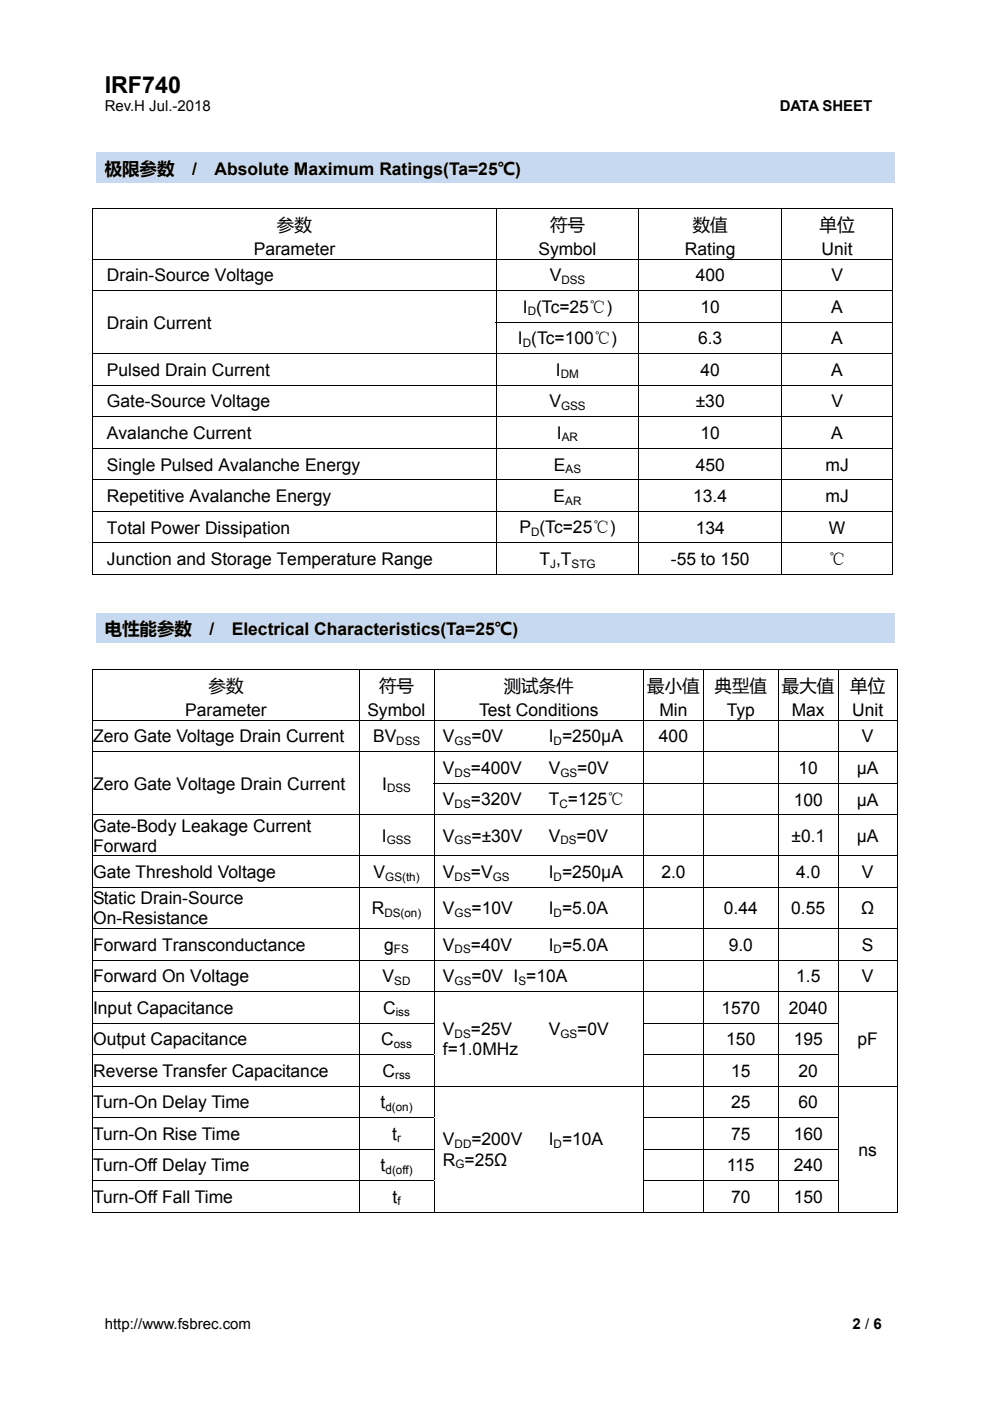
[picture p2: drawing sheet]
<svg xmlns="http://www.w3.org/2000/svg" width="210mm" height="297mm" viewBox="0 0 210 297" stroke-linecap="round" stroke-linejoin="round" font-family="sans-serif">
<defs><g id="words">
<text font-size="4.9" x="22.2" y="19.6">IRF740</text>
<g font-size="3.7">
<text x="22.2" y="37.1">极限参数</text>
<text x="40.7" y="37.1">/</text>
<text x="45.5" y="37.1">Absolute Maximum Ratings(Ta=25℃)</text>
<text x="58.7" y="48.9">参数</text>
<text x="116.7" y="48.9">符号</text>
<text x="146.9" y="48.9">数值</text>
<text x="173.8" y="48.9">单位</text>
<text x="22.7" y="59.6">Drain-Source Voltage</text>
<text x="53.8" y="54.1">Parameter</text>
<text x="114.2" y="54.1">Symbol</text>
<text x="116.6" y="59.6">V</text>
<text x="145.3" y="54.1">Rating</text>
<text x="147.6" y="59.6">400</text>
<text x="174.3" y="54.1">Unit</text>
<text x="176.3" y="59.6">V</text>
<text x="22.7" y="69.7">Drain Current</text>
<text x="110.9" y="66.3">I (Tc=25℃)</text>
<text x="148.6" y="66.3">10</text>
<text x="176.3" y="66.3">A</text>
<text x="109.9" y="73">I (Tc=100℃)</text>
<text x="148.1" y="73">6.3</text>
<text x="176.3" y="73">A</text>
<text x="22.7" y="79.7">Pulsed Drain Current</text>
<text x="117.9" y="79.7">I</text>
<text x="148.6" y="79.7">40</text>
<text x="176.3" y="79.7">A</text>
<text x="22.7" y="86.4">Gate-Source Voltage</text>
<text x="116.5" y="86.4">V</text>
<text x="147.6" y="86.4">±30</text>
<text x="176.3" y="86.4">V</text>
<text x="22.7" y="93.1">Avalanche Current</text>
<text x="118.1" y="93.1">I</text>
<text x="148.6" y="93.1">10</text>
<text x="176.3" y="93.1">A</text>
<text x="22.7" y="99.8">Single Pulsed Avalanche Energy</text>
<text x="117.5" y="99.8">E</text>
<text x="147.6" y="99.8">450</text>
<text x="175.1" y="99.8">mJ</text>
<text x="22.7" y="106.4">Repetitive Avalanche Energy</text>
<text x="117.4" y="106.4">E</text>
<text x="147" y="106.4">13.4</text>
<text x="175.1" y="106.4">mJ</text>
<text x="22.7" y="113.1">Total Power Dissipation</text>
<text x="110.2" y="113.1">P (Tc=25℃)</text>
<text x="147.6" y="113.1">134</text>
<text x="175.8" y="113.1">W</text>
<text x="22.7" y="119.8">Junction and Storage Temperature Range</text>
<text x="114.4" y="119.8">T ,T</text>
<text x="142.3" y="119.8">-55 to 150</text>
<text x="175.7" y="119.8">℃</text>
<text x="22.2" y="134.6">电性能参数</text>
<text x="44.4" y="134.6">/</text>
<text x="49.2" y="134.6">Electrical Characteristics(Ta=25℃)</text>
<text x="44.2" y="146.7">参数</text>
<text x="80.4" y="146.7">符号</text>
<text x="106.9" y="146.7">测试条件</text>
<text x="137.3" y="146.7">最小值</text>
<text x="151.6" y="146.7">典型值</text>
<text x="165.9" y="146.7">最大值</text>
<text x="180.3" y="146.7">单位</text>
<text x="39.3" y="151.8">Parameter</text>
<text x="77.9" y="151.8">Symbol</text>
<text x="101.6" y="151.8">Test Conditions</text>
<text x="139.8" y="151.8">Min</text>
<text x="154.1" y="151.8">Typ</text>
<text x="167.9" y="151.8">Max</text>
<text x="180.8" y="151.8">Unit</text>
<text x="19.7" y="157.4">Zero Gate Voltage Drain Current</text>
<text x="79.1" y="157.4">BV</text>
<text x="94" y="157.4">V</text>
<text x="100" y="157.4">=0V</text>
<text x="116.4" y="157.4">I =250μA</text>
<text x="139.8" y="157.4">400</text>
<text x="182.8" y="157.4">V</text>
<text x="19.7" y="167.4">Zero Gate Voltage Drain Current</text>
<text x="81.1" y="167.4">I</text>
<text x="94" y="164.1">V</text>
<text x="99.9" y="164.1">=400V</text>
<text x="116.4" y="164.1">V</text>
<text x="122.4" y="164.1">=0V</text>
<text x="169.4" y="164.1">10</text>
<text x="181.7" y="164.1">μA</text>
<text x="94" y="170.8">V</text>
<text x="99.9" y="170.8">=320V</text>
<text x="116.4" y="170.8">T =125℃</text>
<text x="168.3" y="170.8">100</text>
<text x="181.7" y="170.8">μA</text>
<text x="19.7" y="176.3">Gate-Body Leakage Current</text>
<text x="81" y="178.5">I</text>
<text x="94" y="178.5">V</text>
<text x="100" y="178.5">=±30V</text>
<text x="116.4" y="178.5">V</text>
<text x="122.3" y="178.5">=0V</text>
<text x="167.9" y="178.5">±0.1</text>
<text x="181.7" y="178.5">μA</text>
<text x="19.7" y="180.6">Forward</text>
<text x="19.7" y="186.2">Gate Threshold Voltage</text>
<text x="19.7" y="191.7">Static Drain-Source</text>
<text x="79.2" y="186.2">V</text>
<text x="94" y="186.2">V</text>
<text x="99.9" y="186.2">=V</text>
<text x="116.4" y="186.2">I =250μA</text>
<text x="140.3" y="186.2">2.0</text>
<text x="168.9" y="186.2">4.0</text>
<text x="182.8" y="186.2">V</text>
<text x="19.7" y="196">On-Resistance</text>
<text x="78.9" y="193.9">R</text>
<text x="94" y="193.9">V</text>
<text x="100" y="193.9">=10V</text>
<text x="116.4" y="193.9">I =5.0A</text>
<text x="153.5" y="193.9">0.44</text>
<text x="167.8" y="193.9">0.55</text>
<text x="182.7" y="193.9">Ω</text>
<text x="19.7" y="201.5">Forward Transconductance</text>
<text x="81.5" y="201.5">g</text>
<text x="94" y="201.5">V</text>
<text x="99.9" y="201.5">=40V</text>
<text x="116.4" y="201.5">I =5.0A</text>
<text x="154.6" y="201.5">9.0</text>
<text x="182.8" y="201.5">S</text>
<text x="19.7" y="208.2">Forward On Voltage</text>
<text x="81.2" y="208.2">V</text>
<text x="94" y="208.2">V</text>
<text x="100" y="208.2">=0V I =10A</text>
<text x="168.9" y="208.2">1.5</text>
<text x="182.8" y="208.2">V</text>
<text x="19.7" y="214.9">Input Capacitance</text>
<text x="81.3" y="214.9">C</text>
<text x="153" y="214.9">1570</text>
<text x="167.3" y="214.9">2040</text>
<text x="19.7" y="221.6">Output Capacitance</text>
<text x="80.9" y="221.6">C</text>
<text x="94" y="219.5">V</text>
<text x="99.9" y="219.5">=25V</text>
<text x="116.4" y="219.5">V</text>
<text x="122.4" y="219.5">=0V</text>
<text x="154.1" y="221.6">150</text>
<text x="168.3" y="221.6">195</text>
<text x="181.9" y="221.6">pF</text>
<text x="94" y="223.7">f=1.0MHz</text>
<text x="19.7" y="228.3">Reverse Transfer Capacitance</text>
<text x="81.1" y="228.3">C</text>
<text x="155.1" y="228.3">15</text>
<text x="169.4" y="228.3">20</text>
<text x="19.7" y="235">Turn-On Delay Time</text>
<text x="80.7" y="235">t</text>
<text x="155.1" y="235">25</text>
<text x="169.4" y="235">60</text>
<text x="19.7" y="241.7">Turn-On Rise Time</text>
<text x="83.2" y="241.7">t</text>
<text x="94" y="242.9">V</text>
<text x="100" y="242.9">=200V</text>
<text x="116.4" y="242.9">I =10A</text>
<text x="155.1" y="241.7">75</text>
<text x="168.3" y="241.7">160</text>
<text x="182.1" y="245">ns</text>
<text x="19.7" y="248.3">Turn-Off Delay Time</text>
<text x="80.7" y="248.3">t</text>
<text x="94" y="247.1">R =25Ω</text>
<text x="154.2" y="248.3">115</text>
<text x="168.3" y="248.3">240</text>
<text x="19.7" y="255">Turn-Off Fall Time</text>
<text x="83.3" y="255">t</text>
<text x="155.1" y="255">70</text>
<text x="168.3" y="255">150</text>
</g>
<g font-size="3.2">
<text x="22.2" y="23.6">Rev.H Jul.-2018</text>
<text x="165.4" y="23.6">DATA SHEET</text>
<text x="22.2" y="281.7">http://www.fsbrec.com</text>
<text x="180.8" y="281.7">2 / 6</text>
</g>
<g font-size="2.5">
<text x="119.1" y="60.2">DSS</text>
<text x="111.9" y="66.8">D</text>
<text x="110.9" y="73.5">D</text>
<text x="119" y="80.2">DM</text>
<text x="119" y="86.9">GSS</text>
<text x="119.2" y="93.6">AR</text>
<text x="120" y="100.3">AS</text>
<text x="119.9" y="107">AR</text>
<text x="112.6" y="113.6">D</text>
<text x="116.7" y="120.3">J</text>
<text x="121.2" y="120.3">STG</text>
<text x="84.1" y="157.9">DSS</text>
<text x="96.4" y="157.9">GS</text>
<text x="117.4" y="157.9">D</text>
<text x="82.1" y="168">DSS</text>
<text x="96.4" y="164.6">DS</text>
<text x="118.9" y="164.6">GS</text>
<text x="96.4" y="171.3">DS</text>
<text x="118.7" y="171.3">C</text>
<text x="82" y="179">GSS</text>
<text x="96.4" y="179">GS</text>
<text x="118.9" y="179">DS</text>
<text x="81.7" y="186.7">GS(th)</text>
<text x="96.4" y="186.7">DS</text>
<text x="104.5" y="186.7">GS</text>
<text x="117.4" y="186.7">D</text>
<text x="81.5" y="194.4">DS(on)</text>
<text x="96.4" y="194.4">GS</text>
<text x="117.4" y="194.4">D</text>
<text x="83.6" y="202.1">FS</text>
<text x="96.4" y="202.1">DS</text>
<text x="117.4" y="202.1">D</text>
<text x="83.6" y="208.8">SD</text>
<text x="96.4" y="208.8">GS</text>
<text x="110" y="208.8">S</text>
<text x="83.9" y="215.5">iss</text>
<text x="96.4" y="220">DS</text>
<text x="118.9" y="220">GS</text>
<text x="83.5" y="222.1">oss</text>
<text x="83.8" y="228.8">rss</text>
<text x="81.7" y="235.5">d(on)</text>
<text x="84.2" y="242.2">r</text>
<text x="96.4" y="243.4">DD</text>
<text x="117.4" y="243.4">D</text>
<text x="81.8" y="248.9">d(off)</text>
<text x="96.6" y="247.6">G</text>
<text x="84.3" y="255.6">f</text>
</g>
</g></defs>
<g fill="#000">
<path d="M19.6 44.1h.2v.2h-.2zM189.3 44.1h.1v.2h-.1zM19.6 68.2h.2v.2h-.2zM189.3 121.7h.1v.2h-.1zM19.6 141.9h.2v.1h-.2zM190.2 141.9h.2v.1h-.2zM19.6 166h.2v.2h-.2zM76.1 166h.2v.2h-.2zM190.2 216.8h.2v.2h-.2zM190.2 223.5h.2v.2h-.2zM190.2 236.9h.2v.1h-.2zM190.2 243.6h.2v.1h-.2z"/>
<path d="M190.2 250.3h.2v.1h-.2zM190.2 256.9h.2v.2h-.2z"/>
</g>
<g fill="none" stroke="#000" stroke-width=".21">
<path d="M19.6 44.2h169.8M19.6 54.9h169.8M19.7 44.3v10.6M19.7 55v6.6M105.2 44.3v10.6M105.2 55v6.6M135.5 44.3v10.6M135.5 55v6.6M165.8 44.3v10.6M165.8 55v6.6M189.3 44.3v10.6M189.3 55v6.6"/>
<path d="M19.6 61.6h169.8M19.6 75h169.8M19.7 61.7v6.5M19.7 68.4v6.5M19.7 75.1v6.5M105.1 68.3h84.3M105.2 61.7v6.5M105.2 68.4v6.5M105.2 75.1v6.5M135.5 61.7v6.5M135.5 68.4v6.5M135.5 75.1v6.5"/>
<path d="M165.8 61.7v6.5M165.8 68.4v6.5M165.8 75.1v6.5M189.3 61.7v6.5M189.3 68.4v6.5M189.3 75.1v6.5M19.6 81.7h169.8M19.6 88.4h169.8M19.6 95.1h169.8M19.7 81.8v6.5M19.7 88.5v6.5M19.7 95.1v6.6"/>
<path d="M105.2 81.8v6.5M105.2 88.5v6.5M105.2 95.1v6.6M135.5 81.8v6.5M135.5 88.5v6.5M135.5 95.1v6.6M165.8 81.8v6.5M165.8 88.5v6.5M165.8 95.1v6.6M189.3 81.8v6.5M189.3 88.5v6.5M189.3 95.1v6.6"/>
<path d="M19.6 101.7h169.8M19.6 108.4h169.8M19.6 115.1h169.8M19.7 101.8v6.6M19.7 108.5v6.5M19.7 115.2v6.7M105.2 101.8v6.6M105.2 108.5v6.5M105.2 115.2v6.7M135.5 101.8v6.6M135.5 108.5v6.5M135.5 115.2v6.7"/>
<path d="M165.8 101.8v6.6M165.8 108.5v6.5M165.8 115.2v6.7M189.3 101.8v6.6M189.3 108.5v6.5M189.3 115.2v6.7M19.6 121.8h85.5M105.3 121.8h30.1M135.6 121.8h30.1M165.9 121.8h23.4M19.6 141.9h170.8M19.6 152.7h170.8"/>
<path d="M19.6 159.4h170.8M19.7 142v10.6M19.7 152.8v6.5M19.7 159.5v6.5M76.2 142v10.6M76.2 152.8v6.5M76.2 159.5v6.5M92.1 142v10.6M92.1 152.8v6.5M92.1 159.5v6.5M136.5 142v10.6M136.5 152.8v6.5"/>
<path d="M136.5 159.5v6.5M149.2 142v10.6M149.2 152.8v6.5M149.2 159.5v6.5M165.1 142v10.6M165.1 152.8v6.5M165.1 159.5v6.5M177.8 142v10.6M177.8 152.8v6.5M177.8 159.5v6.5M190.3 142v10.6M190.3 152.8v6.5"/>
<path d="M190.3 159.5v6.5M19.6 172.8h170.8M19.7 166.2v6.5M19.7 172.9v8.5M76.2 166.2v6.5M76.2 172.9v8.5M92 166.1h98.4M92.1 166.2v6.5M92.1 172.9v8.5M136.5 166.2v6.5M136.5 172.9v8.5M149.2 166.2v6.5"/>
<path d="M149.2 172.9v8.5M165.1 166.2v6.5M165.1 172.9v8.5M177.8 166.2v6.5M177.8 172.9v8.5M190.3 166.2v6.5M190.3 172.9v8.5M19.6 181.5h170.8M19.6 188.2h170.8M19.6 196.8h170.8M19.7 181.6v6.5M19.7 188.3v8.5"/>
<path d="M19.7 196.9v6.6M76.2 181.6v6.5M76.2 188.3v8.5M76.2 196.9v6.6M92.1 181.6v6.5M92.1 188.3v8.5M92.1 196.9v6.6M136.5 181.6v6.5M136.5 188.3v8.5M136.5 196.9v6.6M149.2 181.6v6.5M149.2 188.3v8.5"/>
<path d="M149.2 196.9v6.6M165.1 181.6v6.5M165.1 188.3v8.5M165.1 196.9v6.6M177.8 181.6v6.5M177.8 188.3v8.5M177.8 196.9v6.6M190.3 181.6v6.5M190.3 188.3v8.5M190.3 196.9v6.6M19.6 203.5h170.8M19.6 210.2h170.8"/>
<path d="M19.6 216.9h72.5M19.7 203.6v6.5M19.7 210.3v6.5M19.7 217v6.5M76.2 203.6v6.5M76.2 210.3v6.5M76.2 217v6.5M92.1 203.6v6.5M92.1 210.3v6.5M92.1 217v6.5M136.4 216.9h41.5M136.5 203.6v6.5"/>
<path d="M136.5 210.3v6.5M136.5 217v6.5M149.2 203.6v6.5M149.2 210.3v6.5M149.2 217v6.5M165.1 203.6v6.5M165.1 210.3v6.5M165.1 217v6.5M177.8 203.6v6.5M177.8 210.3v6.5M177.8 217v6.5M190.3 203.6v6.5"/>
<path d="M190.3 210.3v6.5M190.3 217v6.5M19.6 223.6h72.5M19.6 230.3h170.8M19.6 237h72.5M19.7 223.7v6.5M19.7 230.4v6.5M19.7 237v6.6M76.2 223.7v6.5M76.2 230.4v6.5M76.2 237v6.6M92.1 223.7v6.5"/>
<path d="M92.1 230.4v6.5M92.1 237v6.6M136.4 223.6h41.5M136.4 237h41.5M136.5 223.7v6.5M136.5 230.4v6.5M136.5 237v6.6M149.2 223.7v6.5M149.2 230.4v6.5M149.2 237v6.6M165.1 223.7v6.5M165.1 230.4v6.5"/>
<path d="M165.1 237v6.6M177.8 223.7v6.5M177.8 230.4v6.5M177.8 237v6.6M190.3 223.7v6.5M190.3 230.4v6.5M190.3 237v6.6M19.6 243.6h72.5M19.6 250.3h72.5M19.6 257h56.5M19.7 243.7v6.6M19.7 250.4v6.7"/>
<path d="M76.2 243.7v6.6M76.2 250.4v6.7M76.3 257h15.7M92.1 243.7v6.6M92.1 250.4v6.7M92.1 257h44.3M136.4 243.6h41.5M136.4 250.3h41.5M136.5 243.7v6.6M136.5 250.4v6.7M136.6 257h12.5M149.2 243.7v6.6"/>
<path d="M149.2 250.4v6.7M149.3 257h15.7M165.1 243.7v6.6M165.1 250.4v6.7M165.2 257h12.5M177.8 243.7v6.6M177.8 250.4v6.7M177.9 257h12.3M190.3 243.7v6.6M190.3 250.4v6.7"/>
</g>
<g fill="#c6d9f1">
<path d="M20.3 32.4h169.4v6.4h-169.4z"/>
<path d="M22.2 32.4h165.6v6.4h-165.6z"/>
<path d="M20.3 130h169.4v6.4h-169.4z"/>
<path d="M22.2 130h165.6v6.4h-165.6z"/>
</g>
<use href="#words"/>
</svg>
